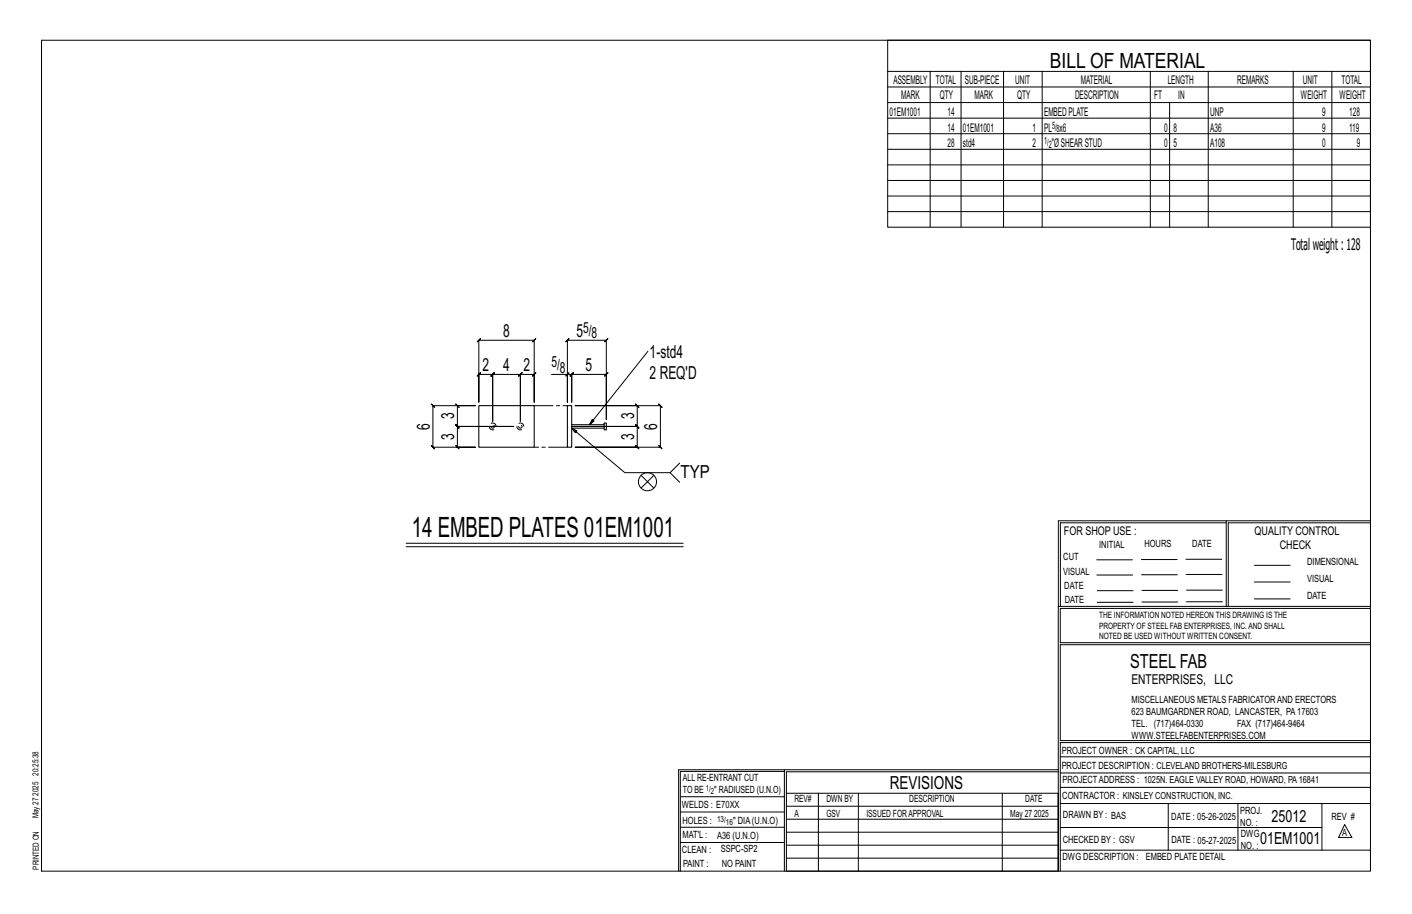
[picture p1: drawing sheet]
<svg xmlns="http://www.w3.org/2000/svg" width="432mm" height="279mm" viewBox="0 0 432 279" stroke-linecap="round" stroke-linejoin="round" font-family="sans-serif">
<defs><g id="words">
<text font-size="8.6" x="125.9" y="164.1">14 EMBED PLATES 01EM1001</text>
<text font-size="6.4" x="321.1" y="20.7">BILL OF MATERIAL</text>
<text font-size="5.9" x="345.6" y="204.1">STEEL FAB</text>
<g font-size="5.5">
<text x="153.9" y="103">8</text>
<text x="176.3" y="103">5</text>
<text x="147.5" y="113.5">2</text>
<text x="153.9" y="113.5">4</text>
<text x="160.1" y="113.5">2</text>
<text x="179.1" y="113.5">5</text>
<text x="198.7" y="109.3">1-std4</text>
<text x="198.7" y="115.8">2 REQ'D</text>
<text x="131.4" y="131.4" transform="rotate(-90 131.4 131.4)">6</text>
<text x="138.9" y="128.2" transform="rotate(-90 138.9 128.2)">3</text>
<text x="193.9" y="128.2" transform="rotate(-90 193.9 128.2)">3</text>
<text x="201" y="131.5" transform="rotate(-90 201 131.5)">6</text>
<text x="138.9" y="134.6" transform="rotate(-90 138.9 134.6)">3</text>
<text x="193.9" y="134.6" transform="rotate(-90 193.9 134.6)">3</text>
<text x="208.1" y="146.3">TYP</text>
<text x="272.2" y="241.1">REVISIONS</text>
</g>
<g font-size="5.1">
<text x="388.9" y="251.3">25012</text>
<text x="385.3" y="258.1">01EM1001</text>
</g>
<text font-size="4.9" x="394.8" y="76.4">Totalweight : 128</text>
<g font-size="4.7">
<text x="178.3" y="101.8">5/</text>
<text x="180.9" y="103.4">8</text>
<text x="168.6" y="112.2">5/</text>
<text x="171.2" y="113.9">8</text>
</g>
<text font-size="4.2" x="346" y="209.1">ENTERPRISES, LLC</text>
<g font-size="3.7">
<text x="273.2" y="25.6">ASSEMBLY</text>
<text x="286.2" y="25.6">TOTAL</text>
<text x="295.1" y="25.6">SUB-PIECE</text>
<text x="310.4" y="25.6">UNIT</text>
<text x="330.5" y="25.6">MATERIAL</text>
<text x="357.1" y="25.6">LENGTH</text>
<text x="378.3" y="25.6">REMARKS</text>
<text x="398.4" y="25.6">UNIT</text>
<text x="410.2" y="25.6">TOTAL</text>
<text x="272.1" y="35.5">01EM1001</text>
<text x="275.6" y="30.4">MARK</text>
<text x="287.4" y="30.4">QTY</text>
<text x="289.8" y="35.5">14</text>
<text x="298" y="30.4">MARK</text>
<text x="311" y="30.4">QTY</text>
<text x="319.3" y="35.5">EMBEDPLATE</text>
<text x="328.7" y="30.4">DESCRIPTION</text>
<text x="353" y="30.4">FT</text>
<text x="360.3" y="30.4">IN</text>
<text x="370.1" y="35.5">UNP</text>
<text x="397.8" y="30.4">WEIGHT</text>
<text x="404.3" y="35.5">9</text>
<text x="409.6" y="30.4">WEIGHT</text>
<text x="412.6" y="35.5">128</text>
<text x="289.8" y="40.2">14</text>
<text x="294.5" y="40.2">01EM1001</text>
<text x="315.8" y="40.2">1</text>
<text x="319.3" y="40.2">PL x6</text>
<text x="356" y="40.2">0</text>
<text x="358.9" y="40.2">8</text>
<text x="370.1" y="40.2">A36</text>
<text x="404.3" y="40.2">9</text>
<text x="412.6" y="40.2">119</text>
<text x="289.8" y="45">28</text>
<text x="294.5" y="45">std4</text>
<text x="315.8" y="45">2</text>
<text x="321.6" y="45">&quot;ØSHEARSTUD</text>
<text x="356" y="45">0</text>
<text x="358.9" y="45">5</text>
<text x="370.1" y="45">A108</text>
<text x="404.3" y="45">0</text>
<text x="415" y="45">9</text>
<text x="325.3" y="163.4">FOR SHOP USE :</text>
<text x="383.7" y="163.4">QUALITY CONTROL</text>
<text x="391.4" y="167.8">CHECK</text>
</g>
<g font-size="3.1">
<text x="321.7" y="39.4">5/</text>
<text x="323.1" y="40.5">8</text>
<text x="319.3" y="44.1">1/</text>
<text x="320.7" y="45.3">2</text>
<text x="336.2" y="167.4">INITIAL</text>
<text x="350" y="167.1">HOURS</text>
<text x="364.6" y="167.2">DATE</text>
<text x="325.2" y="171.3">CUT</text>
<text x="399.8" y="172.8">DIMENSIONAL</text>
<text x="325.1" y="175.8">VISUAL</text>
<text x="399.8" y="177.9">VISUAL</text>
<text x="325.5" y="180">DATE</text>
<text x="325.7" y="184.4">DATE</text>
<text x="399.8" y="183.1">DATE</text>
<text x="346" y="215">MISCELLANEOUS METALS FABRICATORAND ERECTORS</text>
<text x="346" y="218.6">623 BAUMGARDNER ROAD, LANCASTER, PA17603</text>
<text x="346" y="225.8">WWW.STEELFABENTERPRISES.COM</text>
<text x="346" y="222.2">TEL. (717)464-0330</text>
<text x="378.3" y="222.2">FAX (717)464-9464</text>
<text x="324.7" y="230.5">PROJECT OWNER : CK CAPITAL, LLC</text>
<text x="208.8" y="238.8">ALL RE-ENTRANT CUT</text>
<text x="324.7" y="235.1">PROJECT DESCRIPTION : CLEVELAND BROTHERS-MILESBURG</text>
<text x="324.9" y="239.5">PROJECTADDRESS : 1025N. EAGLE VALLEY ROAD, HOWARD, PA16841</text>
<text x="208.8" y="242.5">TO BE</text>
<text x="218.4" y="242.5">&quot; RADIUSED (U.N.O)</text>
<text x="242.9" y="245.3">REV#</text>
<text x="252.7" y="245.3">DWN BY</text>
<text x="278.1" y="245.3">DESCRIPTION</text>
<text x="313.5" y="245.3">DATE</text>
<text x="324.9" y="244.2">CONTRACTOR : KINSLEY CONSTRUCTION, INC.</text>
<text x="208.5" y="247">WELDS : E70XX</text>
<text x="208.7" y="251.7">HOLES :</text>
<text x="224.2" y="251.8">&quot; DIA(U.N.O)</text>
<text x="242.9" y="249.9">A</text>
<text x="252.7" y="249.9">GSV</text>
<text x="264.9" y="249.9">ISSUED FORAPPROVAL</text>
<text x="309" y="249.9">May 27</text>
<text x="316.2" y="249.9">2025</text>
<text x="325.1" y="250">DRAWN BY : BAS</text>
<text x="358.2" y="250.5">DATE : 05-26-2025</text>
<text x="379.3" y="248.9">PROJ.</text>
<text x="407.2" y="250.5">REV #</text>
<text x="208.7" y="256.3">MAT'L :</text>
<text x="219.3" y="256.4">A36 (U.N.O)</text>
<text x="325" y="257.6">CHECKED BY : GSV</text>
<text x="358.3" y="257.7">DATE : 05-27-2025</text>
<text x="379.3" y="252.5">NO. :</text>
<text x="379.5" y="255.9">DWG</text>
<text x="410.5" y="255.5">A</text>
<text x="208.6" y="260.7">CLEAN :</text>
<text x="220.4" y="260.6">SSPC-SP2</text>
<text x="324.9" y="262.9">DWG DESCRIPTION :</text>
<text x="350.4" y="263">EMBED PLATE DETAIL</text>
<text x="379.5" y="259.5">NO. :</text>
<text x="208.9" y="265">PAINT :</text>
<text x="220.7" y="265.2">NO PAINT</text>
</g>
<g font-size="2.7">
<text x="336.1" y="189">THE INFORMATION NOTED HEREON THIS DRAWING IS THE</text>
<text x="336.1" y="195.4">NOTED BE USED WITHOUT WRITTEN CONSENT.</text>
<text x="336.1" y="192.2">PROPERTY OF STEEL FAB ENTERPRISES, INC.AND SHALL</text>
</g>
<g font-size="2.6">
<text x="215.9" y="241.8">1/</text>
<text x="217.4" y="242.7">2</text>
<text x="219.3" y="251.1">13/</text>
<text x="222" y="252.1">16</text>
</g>
<g font-size="2.5">
<text x="11.7" y="237.1" transform="rotate(-90 11.7 237.1)">20:25:38</text>
<text x="11.8" y="243.3" transform="rotate(-90 11.8 243.3)">2025</text>
<text x="11.8" y="250.1" transform="rotate(-90 11.8 250.1)">May 27</text>
<text x="11.9" y="265.8" transform="rotate(-90 11.9 265.8)">PRINTED ON</text>
</g>
</g></defs>
<g fill="none" stroke="#000" stroke-width=".31">
<path d="M12.7 12.3h406.4v254h-406.4zM271.5 12.3h147.6v57.2h-147.6zM271.5 21.8h147.6M271.5 26.6h147.6M271.5 31.4h147.6M271.5 36.1h147.6M284.5 21.8v47.7M293.9 21.8v47.7M306.9 21.8v47.7M318.7 21.8v47.7M351.8 21.8v47.7M357.7 31.4v38.1"/>
<path d="M369.5 21.8v47.7M395.5 21.8v47.7M407.3 21.8v47.7M271.5 40.9h147.6M271.5 45.6h147.6M271.5 50.4h147.6M271.5 55.2h147.6M271.5 59.9h147.6M271.5 64.7h147.6M145.9 104.5l1-1-.5 .5h17l-.5 .5 1-1-.5 .5v18.9v-8.4l.5-.5-1 1 .5-.5h-4.3l.5-.5-1 1 .5-.5v14.3v-14.3l.5-.5-1 1 .5-.5h-8.4l.5-.5-1 1 .5-.5v14.3v-14.3l.5-.5-1 1 .5-.5h-4.3l.5-.5-1 1 .5-.5v8.4v-18.9zM168.6 114.5h4.9v8.4v-18.9l-.5 .5 1-1-.5 .5h11.9l-.5 .5 1-1-.5 .5v24.3v-13.8l.5-.5-1 1 .5-.5h-10.6l.5-.5-1 1 .5-.5v8.4v-8.4l.5-.5-1 1 .5-.5h-1.3M174 114l-1 1z"/>
<path d="M198.1 107.4l-17.8 22.4 .8-1.6 .6 .5-1.4 1.1M131.9 123.5l.5 .5h13h-5.5l-.5-.5 1 1-.5-.5v6.4l-.5-.5 1 1-.5-.5h17.1h-17.1l-.5-.5 1 1-.5-.5v6.3l-.5-.5 1 1-.5-.5h5.5h-13l.5 .5-1-1 .5 .5v-12.7l.5 .5zM174.8 130.9l1.1 1.4 .5-.6-1.6-.8 16.3 13.6h13.8l3-2.9M175.9 124h26.1l-.5-.5 1 1-.5-.5v12.7l-.5-.5 1 1-.5-.5h-26.1h19l.5 .5-1-1 .5 .5v-6.3l.5 .5-1-1 .5 .5h-20.1h20.1l.5 .5-1-1 .5 .5v-6.4l.5 .5-1-1 .5 .5zM196.1 145.3l1.9 2 2-2M196.1 149.2l1.9-1.9 2 1.9M204.9 144.5l3 2.9M375 159.8h-50.7v25.6M375 159.2h-51.3l-.1 107.1M419.1 159.2h-44.1v26.2M419.1 159.8h-43.5v25.6M124.2 166.1h84.7"/>
<path d="M124.2 167.1h84.7M335.4 171.1h10.9M335.4 175.8h11M349 171h11M349.1 175.7h11M362.7 171h10.9M362.7 175.6h11M383.6 172.8h11M383.6 177.9h11M323.7 185.4h95.4M335.5 184.1h11M335.5 180.6h11"/>
<path d="M349.2 184h11M349.2 180.5h11M362.9 180.4h10.9M362.9 184h10.9M383.6 183.1h11M419.1 186h-94.9v10.5h94.9M419.1 197.1h-94.9v29.3h94.9v.6h-94.9v39.3M239.9 235.8h-31.9v30.5M239.9 235.3h-32.4v31M323.6 235.3h-83.7v31M323.6 235.9h-83.1v6.6M324.2 236.3h94.9"/>
<path d="M324.2 231.4h94.9M208 252.9h31.9M208 257.5h31.9M208 243.6h31.9M208 248.2h31.9M240.5 242.5h83.1v23.8h-83.1zM240.5 258.4h83.1M240.5 254.4h83.1M240.5 250.4h83.1M240.5 246.5h83.1M250.3 242.5v23.8M262.5 242.5v23.8"/>
<path d="M306.5 242.5v23.8M324.2 253h80.1M324.2 245.6h94.9M324.2 259.9h94.9M324.2 240.7h94.9M357.3 245.6v14.3M378.6 245.6v14.3M404.3 245.6v14.3M411.2 252.1l2.2 3.9h-4zM240.5 262.3h83.1"/>
<circle cx="198" cy="147.3" r="2.77"/>
</g>
<path d="M146.4 124h17v12.7h-17zM173.5 124h1.3v12.7h-1.3zM174.8 130.9h10M174.8 129.8h10M184.8 129.3h.6v2.1h-.6z" fill="none" stroke="#000" stroke-width=".32"/>
<g fill="none" stroke="#000" stroke-width=".31" stroke-dasharray="2 1.4">
<circle cx="150.7" cy="130.4" r="1.06"/>
<circle cx="150.7" cy="130.4" r=".53"/>
<circle cx="159.1" cy="130.4" r="1.06"/>
<circle cx="159.1" cy="130.4" r=".53"/>
</g>
<path d="M163.4 124h10.1M173.5 136.7h-10.1" fill="none" stroke="#000" stroke-width=".31" stroke-dasharray="5.8 1 1 1"/>
<use href="#words"/>
</svg>
